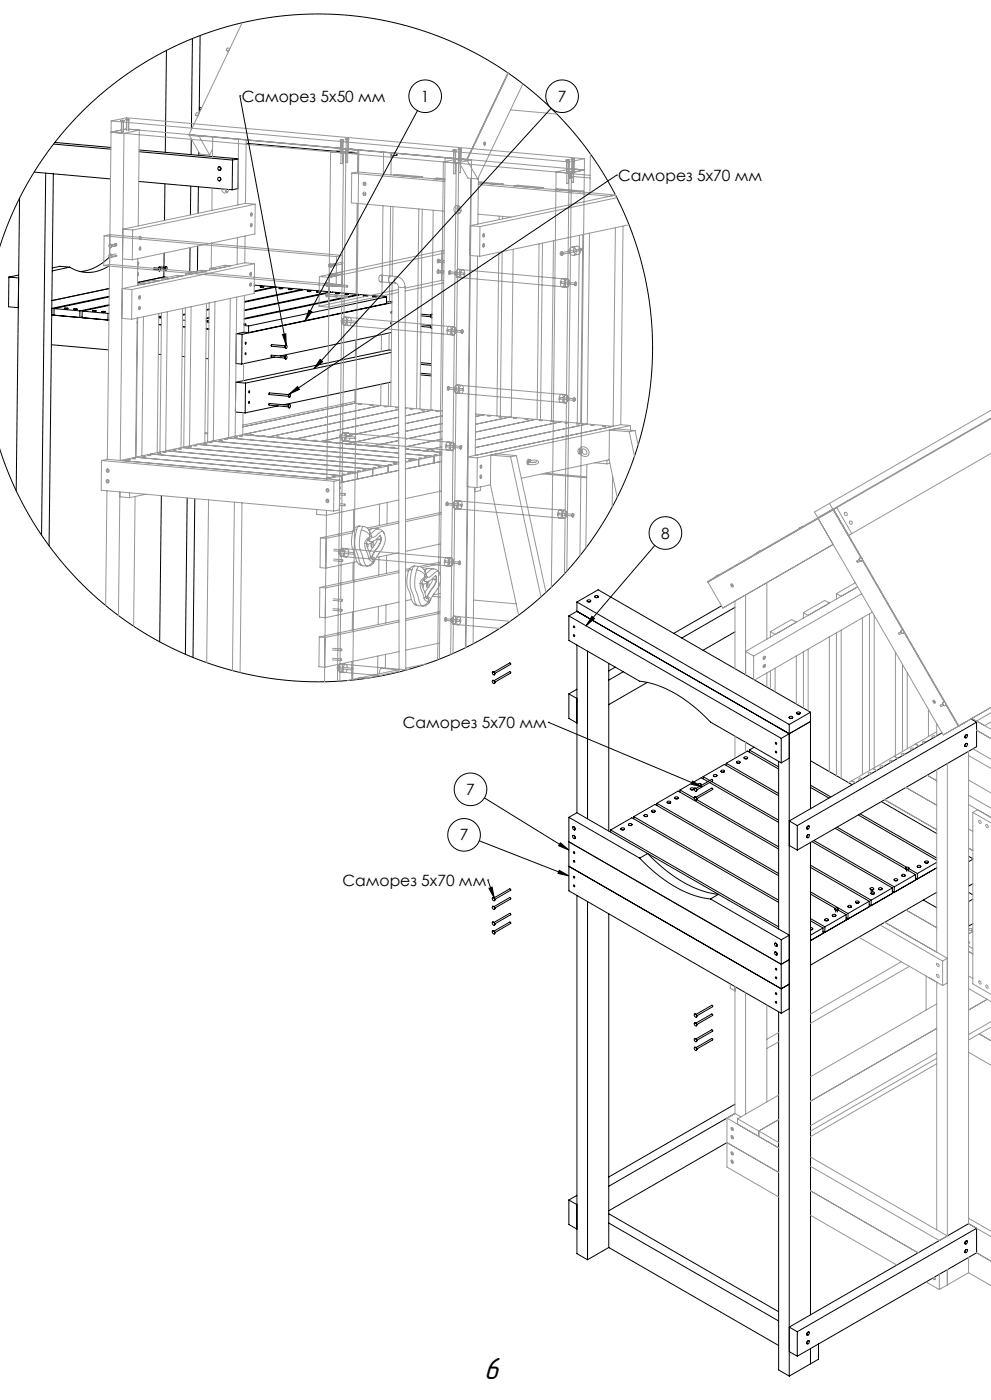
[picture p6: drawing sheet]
<svg xmlns="http://www.w3.org/2000/svg" width="297mm" height="420mm" viewBox="0 0 297 420" stroke-linecap="round" stroke-linejoin="round" font-family="sans-serif">
<defs><g id="words">
<text font-size="9.5" x="145" y="413.7">6</text>
<g font-size="4.7">
<text x="72.4" y="30.5">Саморез 5х50 мм</text>
<text x="126.1" y="30.5">1</text>
<text x="167.2" y="30.5">7</text>
<text x="185.3" y="54.3">Саморез 5х70 мм</text>
<text x="198.1" y="161.6">8</text>
<text x="120.8" y="218.4">Саморез 5х70 мм</text>
<text x="139.7" y="238.5">7</text>
<text x="137.8" y="252.1">7</text>
<text x="102.6" y="265.7">Саморез 5х70 мм</text>
</g>
</g></defs>
<g fill="none" stroke="#000" stroke-width=".3">
<path d="M49.9 15.1l-.4 30.6M57.7 11.6l-.3 27.3M60 10.7l-.3 23.2M59.7 32.8h.5M59.7 32.3h.8M71.9 28.8h.1M71.9 28.8l13.9 74.7M125.1 33.2l-33.6 63M165.2 32.5l-71.1 78.1M5.9 59.4l-1 87.8M10.2 51.6l22.9 2.1M13.7 51.9l-1.2 108.6"/>
<path d="M16 52.1l-1.3 111.6M16.1 43.2l17.1 1.6M16.4 42.7l16.8 1.5M41.6 54.4l28 2.5M41.7 45.5l28 2.5M41.7 45l29.7 2.7M49.4 55.1l-.1 11M57.2 55.8l-.1 8.7M57.3 41.7v4.7M59.5 56l-.1 8M59.6 45.6v1M65.6 53.2a.53 .53 0 0 1 .6 .4 .53 .53 0 0 1-.4 .6"/>
<path d="M65.6 50h.1a.53 .53 0 0 1 .5 .5 .53 .53 0 0 1-.3 .6M65.9 51.1h-.1M69.7 48l-.1 8.9M71.4 47.7l-1.7 .3M71.4 47.7l-.1 8.9-1.7 .3M73.8 43l28.4 2.5M102.7 45.6l1 .1M104.2 45.7l3 .3M117.2 45.9v1l1.8-.4v-.4M184.8 52.6h.1M184.8 52.6l-98.1 65.6M-.1 74l3.1-8.3 3.8-8.1 4.5-7.6 5.1-7.3 5.8-6.7 6.3-6.2 6.9-5.6 7.3-5 7.7-4.3 8.1-3.7 8.4-2.9 8.5-2.1 8.8-1.4 8.8-.6 8.9 .2 8.8 1 8.7 1.7 8.5 2.5 8.3 3.3 7.9 3.9 7.5 4.7 7.1 5.2 6.7 6 6 6.5 5.5 6.9 4.8 7.5 4.2 7.8 3.4 8.2 2.8 8.4 1.9 8.7 1.2 8.8 .4 8.9-.4 8.9-1.2 8.7-1.9 8.7-2.7 8.4-3.5 8.2-4.1 7.8-4.9 7.5-5.4 7-6.1 6.4-6.6 5.9-7.1 5.3-7.5 4.7-8 3.9-8.2 3.3-8.5 2.5-8.7 1.8-8.8 .9-8.9 .2-8.8-.6-8.8-1.3-8.6-2.2-8.4-2.9-8.1-3.6-7.7-4.3-7.4-5.1-6.8-5.6-6.3-6.2-5.8-6.7-5.1-7.2-4.5-7.7-3.8-8-3.1-8.3"/>
<path d="M32.8 77.2a14.2 14.2 0 0 1-8.8 4.3M32.8 79.7a10.8 10.8 0 0 1-11.9 .5M49.2 75.9l-.1 4.3M49.7 80a.46 .46 0 0 1 .4 .5 .46 .46 0 0 1-.5 .4zM49.9 80l-.4 .4v.5l.3 .1M57 74.3l-.1 7.5M59.3 73.8l-.1 7.5M2.7 83.1l2.9 .3-.1 8.9-2.9-.3zM5.6 82.5l-2.9 .6M15.5 94.5l17.1 1.5M16.2 94.4l-.7 .1M16.2 92.6l7.7 .7"/>
<path d="M16.2 92.6v2M19.3 92.5l.5 .1 .6-.1M19.3 92.5h1.1zM20.9 80.2l-2.9-.3-2.3 .5M20.9 80.2l-5.2 1.1M22.1 92.7l.5 .2 .5-.2M22.1 92.7h1zM23.9 93.3v2l.7-.2M24.6 93.3l7.8 .7M24.6 93.3v2M27.7 93.2l.5 .2 .6-.2M27.7 93.2h1.1z"/>
<path d="M30.5 93.5l.5 .1 .5-.1M30.5 93.5h1zM32.4 94v2l.2-.1M32.7 94h-.3M32.7 91.6l-8.1 1.7M32.7 91.4l-8.8 1.9M32.7 89.1l-16.5 3.5M32.7 88.9l-17.2 3.6v2M32.7 86.6l-17.2 3.6M41.1 96.8h.1M41.2 96.7h-.1M46 80.8l1.5 .2"/>
<path d="M46.1 80.3l1.4 .2M47.5 97.4h.9M47.6 95.4l.8 .1M47.6 94.9l.8 .1h-.8M47.7 80l1.8 .2M47.8 80.3a.46 .46 0 0 1 .3 .5 .46 .46 0 0 1-.5 .4zM47.9 80.2l-.4 .5 .1 .4 .2 .2M48.1 80.6l1.4 .1M48.4 95l-.8 .1M49.1 83.1l-7.9 1.7M49.1 83.1l1.2 .1M49.1 80.7v2.4"/>
<path d="M54.7 98l.8 .1M54.7 96l.8 .1M55.5 94.4l-.8 .2M55.5 94.2l-.8 .2M61.8 98.6l.8 .1M61.8 96.7h.8M61.8 96.2h.7l-.7 .1M62.5 96.2l-.7 .2M62.6 95.4l-.8 .2M62.6 95.2l-.8 .2M62.7 92.9l-.9 .2M62.7 92.7l-.9 .2"/>
<path d="M73.1 97.7l1.4 .1M73.1 97.2h.6l-.6 .1M73.7 97.2l-.6 .2M74.5 99.8l-1.4-.1-2.3 .4M74.5 97.8v2M76.2 85.7v.1M76.2 85.5l5.9 .6M76.3 85.7l-.1 .2M78 86l.5 .1 .5-.1M78 86h1zM82.1 86.1l-5.9 1.2M82.1 86.1v.2"/>
<path d="M83.7 86.5l.5 .1 .5-.1M83.7 86.5h1zM86.4 86.7l.5 .2 .6-.2M86.4 86.7h1.1zM90.6 86.8l-7.8-.7-6.6 1.4M90.6 86.8l-17.4 3.7M90.6 86.8v.2M92.1 87.2l.5 .2 .5-.2M92.1 87.2h1zM92.6 93l.9 .5-2 2.7zM94.8 87.5l.6 .1 .5-.1M94.8 87.5h1.1z"/>
<path d="M99 87.6l-7.8-.7-18 3.8M99 87.6l-25.8 5.4M99 87.6v.2M100.5 88l.5 .2 .6-.2M100.5 88h1.1zM103.3 88.2l.5 .2 .5-.2M103.3 88.2h1zM107.4 88.3l-7.7-.7-26.5 5.6M107.4 88.3l-34.2 7.2M107.4 88.3v.2M108.9 88.7l.6 .2 .5-.2M108.9 88.7h1.1z"/>
<path d="M111.7 89l.5 .2 .6-.2M111.7 89h1.1zM115.8 89.1l-41.3 8.7M115.8 89.1v2l-41.3 8.7M115.8 89.1l-7.7-.7-34.9 7.4M117.4 99.7l-33.4 7.1M117.4 96.7l-.2-.1-.1 .4 .1 .2 .2-.2M117.4 93.5l-.1-.1-.1 .4v.2l.2-.1M117.5 90.8l-45 9.5M117.5 90.5l-1.7 .1M126.1 97.9l3 .3M126.1 97.4l3 .3"/>
<path d="M126.2 94.8l2.9 .2M126.2 94.3l2.9 .2M129.4 98.5l-.3-.3 .2-.8-.2 .6 .3 .5M129.5 95.3l-.3-.3 .2-.7-.3 .5 .3 .5M15.4 103.4l17.1 1.6M41 105.7h.1M47.4 106.3l.9 .1M54.6 106.9l.8 .1M61.7 107.6h.8M70.7 114.7l2.9 .2M70.7 114.7l-.1 8.9 2.9 .3M70.8 100.1l-.1 9 1.7 .1"/>
<path d="M70.8 100.1l1.7 .2M72.5 100.3l-.1 8.9M73.5 105.8l.2 .2-.1 .4zM73.6 114.9l-.1 9M73.6 102.7l.2 .1-.2 .4zM74.6 117.3l.2 .2-.1 .4zM82.3 107.1l-9.9 2.1M84.7 100.3l1-.1 .1 3.3zM85.4 106.9l-4-.4-.2 .3 .1 .2 4.1 .4M85.5 103.7l-4.1-.3-.1 .3 .1 .2 4 .3M85.7 106.7a.46 .46 0 0 1 .3 .5 .46 .46 0 0 1-.5 .4zM85.7 103.5a.46 .46 0 0 1 .3 .5 .46 .46 0 0 1-.4 .4z"/>
<path d="M85.8 106.7l-.4 .4 .1 .5 .2 .1M85.8 103.5l-.4 .4 .1 .5 .2 .1M86.5 118.9l.3 .3M86.5 118.4l-5.8-.5-.1 .2 .1 .3 5.8 .5M86.7 118.2l2.5-2.2 .5 .8zM86.7 118.2a.46 .46 0 0 1 .4 .5 .46 .46 0 0 1-.5 .4zM86.9 118.1l-.4 .3v.5M95.9 107.8l.8 .7-2.6 2.1zM117.2 114.6l-32.2 6.8M117.3 105.7l-43.7 9.2M117.3 105.1l-.7-.1-45.9 9.7M126 112.5l3.3 .3"/>
<path d="M126 112l3.3 .3M126 109.3l3.3 .3M126 108.8l3.3 .3M74.6 120.5l.2 .2-.2 .3zM83.3 121.8l-9.8 2.1M86.4 122l.3 .4M86.5 121.6l-5.8-.6-.2 .3 .1 .2 5.8 .6M86.7 121.4a.46 .46 0 0 1 .3 .5 .46 .46 0 0 1-.4 .4zM86.8 121.3l-.3 .2-.1 .5M48.4 148.7l-.5 43.8M56.1 149.4l-.5 46.9M58.4 149.6l-.6 47.6"/>
<path d="M178.2 178.9l.6 .4 .5-.4M178.3 178.8l.2-.1a.44 .44 0 0 1 .6-.1 .44 .44 0 0 1 0 .7 .44 .44 0 0 1-.6-.1zM196.2 163.6l-20.6 24.1M170.5 184.8v7.3l21.2 12.3a34.6 34.6 0 0 1 19.7 10.6l1.5 1.6 21.2 12.3M170.5 184.8l63.6 36.7M172.9 180.6v2.8M172.9 193.5v50.3M172.9 183.4l3.2 1.8M172.9 183.4l-2.4 1.4M172.9 183.4l63.6 36.7M172.9 180.6l63.6 36.7M172.9 180.6l6.4-3.7 63.6 36.8"/>
<path d="M176 180.2l.5 .4 .5-.4M176 180.1l.2-.1a.44 .44 0 0 1 .7-.1 .44 .44 0 0 1 0 .7 .44 .44 0 0 1-.7-.1zM176.1 195.3v50.3M177.4 184.9l.8 .7-2.6 2.1zM182.4 199v50.3M216.3 181.7l-14.4 8.3M220.3 189.6l-9.6 5.5M220.3 182.2l-16 9.2M147.6 201.5l.5 .3a.38 .38 0 0 1 .2 .5 .38 .38 0 0 1-.5 .2 .38 .38 0 0 1-.2-.5zM147.6 204.2l.5 .2a.38 .38 0 0 1 .2 .5 .38 .38 0 0 1-.5 .2 .38 .38 0 0 1-.2-.4zM147.6 201.5l.6 .3 .1 .4-.1 .2M147.6 204.1l.6 .3 .1 .5-.1 .2"/>
<path d="M148.1 201.6l4.7-2.7 .2 .1v.3l-4.7 2.7M148.1 204.2l4.7-2.7 .2 .1v.3l-4.7 2.7M164.3 216.7h.1M164.3 216.7l46.1 19.4M170.5 208.2v7.3l2.4 1.4M170.5 208.2l2.4 1.4M172.9 206.8l-2.4 1.4M184.4 200.1l-2 1.2M186.8 201.5l-4.4 2.5M194 204.7l-11.6 6.7M236.5 215.2l.5 .4 .6-.4M236.5 217.3v195.5"/>
<path d="M236.6 215l.2-.1a.44 .44 0 0 1 .6 0 .44 .44 0 0 1 0 .6 .44 .44 0 0 1-.6-.1zM238.8 213.9l.5 .4 .5-.4M238.8 213.7l.2-.1a.44 .44 0 0 1 .7 0 .44 .44 0 0 1 0 .6 .44 .44 0 0 1-.7-.1zM242.9 216.5l-8.8 5M242.9 213.7v28.9M242.9 213.7l-6.4 3.6M282.3 219.9l-45.8 26.4 2.4 1.4M291 215.7l1.7 1M292.7 216.7v7.3l-53.8 31M292.7 216.7l-53.8 31M145.2 239.4l25.3 15.6M202.2 239.3l.5 .4 .6-.4"/>
<path d="M202.3 239.2l.2-.1a.44 .44 0 0 1 .6-.1 .44 .44 0 0 1 0 .6 .44 .44 0 0 1-.6 0zM203.8 237v.6M203.8 237l4.3 2.5M206.9 236.6l.5 .4 .5-.4M206.9 236.5l.2-.1a.44 .44 0 0 1 .7-.1 .44 .44 0 0 1 0 .7 .44 .44 0 0 1-.7-.1zM207.6 234.3l2.8 1.8-3.2-.8zM208.1 236.5l.6 .3a.38 .38 0 0 1 .1 .4 .38 .38 0 0 1-.5 .2 .38 .38 0 0 1-.2-.4zM208.1 239.1l.6 .3a.38 .38 0 0 1 .1 .4 .38 .38 0 0 1-.5 .2 .38 .38 0 0 1-.2-.4zM208.2 236.5l.5 .2 .2 .5-.2 .2M208.2 239.1l.5 .2 .2 .5-.2 .2M208.6 236.5l4.7-2.7 .2 .1 .1 .3-4.8 2.8M208.6 239.2l4.7-2.8 .2 .1 .1 .4-4.8 2.7"/>
<path d="M208.8 239.9l24.6 14.2M209.1 235.3l.6 .4 .5-.4M209.2 235.2l.2-.1a.44 .44 0 0 1 .6-.1 .44 .44 0 0 1 0 .6 .44 .44 0 0 1-.6 0zM210.7 233l6.4-3.7 16.3 9.4M210.7 233v.6M210.7 233l2 1.2M212.2 234.5l-2-1.2-6.4 3.7M212.7 234.8l20.7 11.9M213.2 234.4l20.2 11.7M213.8 232.6l.5 .4 .6-.4M213.9 232.5l.2-.1a.44 .44 0 0 1 .6-.1 .44 .44 0 0 1 0 .7 .44 .44 0 0 1-.6-.1zM216.1 231.3l.5 .4 .5-.4"/>
<path d="M216.1 231.2l.2-.1a.44 .44 0 0 1 .7-.1 .44 .44 0 0 1 0 .6 .44 .44 0 0 1-.7 0zM217.7 229v.6M217.7 229l15.7 9.1M217.7 229l6.3-3.7 9.4 5.4M220.7 228.6l.6 .4 .5-.4M220.8 228.5l.2-.1a.44 .44 0 0 1 .6-.1 .44 .44 0 0 1 0 .7 .44 .44 0 0 1-.6-.1zM223 227.3l.5 .4 .6-.4M223.1 227.2l.2-.1a.44 .44 0 0 1 .6-.1 .44 .44 0 0 1 0 .6 .44 .44 0 0 1-.6 0zM224.6 225v.6M224.6 225l8.8 5.1M226 224.2l-1.4 .8M233.4 228.4v50.3"/>
<path d="M234.1 221.5v7.4M236.5 227.5l-2.4 1.4M242.9 236.2l5.5 3.2M242.9 235.6l6.1 3.5M242.9 228.2l12.5 7.2M289.5 220.5a.32 .32 0 0 1 .5 .1 .32 .32 0 0 1-.2 .5 .38 .38 0 0 1-.3 .3 .38 .38 0 0 1-.4-.4 .38 .38 0 0 1 .3-.4zM289.5 223.2a.32 .32 0 0 1 .5 0 .32 .32 0 0 1-.2 .5 .38 .38 0 0 1-.3 .3 .38 .38 0 0 1-.4-.3 .38 .38 0 0 1 .3-.4zM289.8 220.4l-.6 .3 .1 .7M289.8 223.1l-.6 .2 .1 .7M143.6 252.2l26.9 10.6M168 252.8l2.5 2.2-3.1-1.3zM170.5 245.2v22l63.6 36.8"/>
<path d="M170.5 259.9l63.6 36.7 2.4-1.4M170.5 252.5l63.6 36.8 2.4-1.4M170.5 245.2l21.2 12.2M171.7 248.1l.5 .2a.38 .38 0 0 1 .2 .5 .38 .38 0 0 1-.5 .2 .38 .38 0 0 1-.2-.4zM171.7 250.7l.5 .2a.38 .38 0 0 1 .2 .5 .38 .38 0 0 1-.5 .2 .38 .38 0 0 1-.2-.4zM171.7 248l.6 .3 .1 .5-.2 .2M171.7 250.7l.6 .2 .1 .5-.2 .2M172.9 243.8l42.4 24.5M172.9 243.8l-2.4 1.4M183 249l6.4-3.7 44 25.4M183 249v.6M183 249l50.4 29.1"/>
<path d="M186.1 248.6l.5 .4 .5-.4M186.2 248.5l.2-.1a.44 .44 0 0 1 .6-.1 .44 .44 0 0 1 0 .7 .44 .44 0 0 1-.6-.1zM188.4 247.3l.5 .4 .5-.4M188.4 247.2l.2-.1a.44 .44 0 0 1 .7-.1 .44 .44 0 0 1 0 .6 .44 .44 0 0 1-.7 0zM189.9 245l6.4-3.7 37.1 21.4M189.9 245v.6M189.9 245l43.5 25.1M191.7 257.4a37.2 37.2 0 0 0 20.4 12.2l.8 .1M191.7 257.4l2.4-1.3a37.2 37.2 0 0 0 20.4 12.1l.8 .1M193 244.6l.5 .4 .6-.4M193.1 244.5l.2-.1a.44 .44 0 0 1 .6-.1 .44 .44 0 0 1 0 .7 .44 .44 0 0 1-.6-.1zM195.3 243.3l.5 .4 .5-.4"/>
<path d="M195.4 243.2l.1-.1a.44 .44 0 0 1 .7-.1 .44 .44 0 0 1 0 .6 .44 .44 0 0 1-.7 0zM196.9 241l6.3-3.7 30.2 17.4M196.9 241v.6M196.9 241l36.5 21.1M199.9 240.6l.6 .4 .5-.4M200 240.5l.2-.1a.44 .44 0 0 1 .7-.1 .44 .44 0 0 1 0 .7 .44 .44 0 0 1-.7-.1zM236.5 253.6l2.4 1.4M238.9 247.7v7.3M242.1 250.5a.32 .32 0 0 1 .5 0 .32 .32 0 0 1-.1 .5 .38 .38 0 0 1-.4 .4 .38 .38 0 0 1-.4-.4 .38 .38 0 0 1 .3-.4zM242.1 247.9a.32 .32 0 0 1 .5 0 .32 .32 0 0 1-.1 .5 .38 .38 0 0 1-.4 .3 .38 .38 0 0 1-.4-.3 .38 .38 0 0 1 .3-.4zM242.5 250.4l-.6 .3v.6M242.5 247.8l-.6 .3v.6"/>
<path d="M242.9 252.7v141.8M242.9 259.6l18.2 10.5M243.4 252.5l24 13.9M243.9 252.2l24.1 13.9M250.3 248.5l21.4 12.3v.5M250.8 248.2l20.9 12M257.2 244.5l23.5 13.6M257.8 244.2l22.9 13.2M264.1 240.5l16.6 9.6M274.9 259.9l.5 .4 .6-.4M275 259.7l.2-.1a.44 .44 0 0 1 .6 0 .44 .44 0 0 1 0 .6 .44 .44 0 0 1-.6 0zM277.2 258.6l.5 .4 .5-.4"/>
<path d="M277.2 258.4l.2-.1a.44 .44 0 0 1 .7 0 .44 .44 0 0 1 0 .6 .44 .44 0 0 1-.7 0zM280.7 258.7l-5.8 3.4M290.3 256.9l1.2 .7M291.5 257.8l-1.2 .7v7.4l1.2-.8M146.2 264h.1M146.2 264l1.9 5.4M146.5 266.5l1-.4 .6 3.3zM147.6 279.3l.4 .1a.44 .44 0 0 1 .4 .5 .44 .44 0 0 1-.6 .3 .44 .44 0 0 1-.3-.6zM147.6 276.7l.4 .1a.44 .44 0 0 1 .4 .5 .44 .44 0 0 1-.6 .3 .44 .44 0 0 1-.3-.6zM147.6 272h.4a.44 .44 0 0 1 .4 .5 .44 .44 0 0 1-.6 .4 .44 .44 0 0 1-.3-.6zM147.6 269.4h.4a.44 .44 0 0 1 .4 .5 .44 .44 0 0 1-.6 .4 .44 .44 0 0 1-.3-.6zM147.6 279.3l.6 .2v.7"/>
<path d="M147.6 276.7l.6 .2v.7M147.6 271.9l.6 .3v.6M147.6 269.3l.6 .3v.6M148.1 279.3l4.7-2.7 .2 .2v.2l-4.7 2.8M148.1 276.7l4.7-2.7 .2 .1v.3l-4.7 2.8M148.1 272l4.7-2.7 .2 .1v.3l-4.7 2.7M148.1 269.4l4.7-2.8 .2 .2v.3l-4.7 2.7M167.6 261.1l2.9 1.7-3.3-.8zM172.9 268.6v107.5l3.2 1.8M176.1 270.5v107.4M182.4 274.1v100.2M212.9 269.7l21.2 12.2"/>
<path d="M215.3 268.3l21.2 12.2-2.4 1.4M215.3 268.3l-2.4 1.4M242.9 278.3a.4 .4 0 0 1 .6 0 .4 .4 0 0 1 0 .6 .4 .4 0 0 1-.6 0M242.9 276.2l3.7 2.2M242.9 267.6l11.2 6.5M242.9 260.2l17.6 10.2M242.9 275.6l4.3 2.5M242.9 268.2l7.4 4.3M243.6 278.6l-.2 .3-.5 .1M246.6 278.4l-3.7 2.1M246.6 279.4l.6 .3M247.2 275.9l.5 .4 .5-.4"/>
<path d="M247.2 278.1v1.6M247.3 275.7l.1-.1a.44 .44 0 0 1 .7 0 .44 .44 0 0 1 0 .6 .44 .44 0 0 1-.7 0zM249.4 274.6l.6 .4 .5-.4M249.5 274.4l.2-.1a.44 .44 0 0 1 .7 0 .44 .44 0 0 1 0 .6 .44 .44 0 0 1-.7 0zM250.2 272.7l.5 .4 .5-.4M250.3 272.5l.1-.1a.44 .44 0 0 1 .7 0 .44 .44 0 0 1 0 .6 .44 .44 0 0 1-.7 0zM250.5 273v.6M251 273v.6M251.1 273l2.5 1.4M253.6 274.4l-6.4 3.7M253.6 274.4v1.6l-6.4 3.7M254.1 271.9l.5 .4 .6-.4"/>
<path d="M254.1 274.1v1.6l-.5-.3M254.2 271.7l.2-.1a.44 .44 0 0 1 .6 0 .44 .44 0 0 1 0 .6 .44 .44 0 0 1-.6 0zM256.4 270.6l.5 .4 .5-.4M256.4 270.4l.2-.1a.44 .44 0 0 1 .7 0 .44 .44 0 0 1 0 .6 .44 .44 0 0 1-.7 0zM260.5 270.4l-6.4 3.7M260.5 270.4v1.6M260.8 266.6l.5 .4 .5-.4M260.9 266.4l.1-.1a.44 .44 0 0 1 .7-.1 .44 .44 0 0 1 0 .7 .44 .44 0 0 1-.7-.1zM261 267.9l.6 .4 .5-.4M261.1 266.9v.6M261.1 270.1v1.6l-.6-.3M261.1 267.7l.2-.1a.44 .44 0 0 1 .7 0 .44 .44 0 0 1 0 .6 .44 .44 0 0 1-.7 0z"/>
<path d="M261.6 266.9v.6M263.3 266.6l.5 .4 .6-.4M263.4 266.4l.2-.1a.44 .44 0 0 1 .6 0 .44 .44 0 0 1 0 .6 .44 .44 0 0 1-.6 0zM267.4 266.4l-6.3 3.7M267.4 266.4v1.6M268 263.9l.5 .4 .5-.4M268 266.1v1.6l-.6-.3M268 263.7l.2-.1a.44 .44 0 0 1 .7 0 .44 .44 0 0 1 0 .6 .44 .44 0 0 1-.7 0zM270.2 262.6l.6 .4 .5-.4M270.3 262.4l.2-.1a.44 .44 0 0 1 .6 0 .44 .44 0 0 1 0 .6 .44 .44 0 0 1-.6 0zM271.4 260.4l.5 .4 .5-.4M271.5 260.3l.2-.1a.44 .44 0 0 1 .6-.1 .44 .44 0 0 1 0 .7 .44 .44 0 0 1-.6-.1z"/>
<path d="M272.2 260.8v.5M272.2 261.1l2.2 1.3M272.4 260.6l2.5 1.5M274.4 262.4l-6.4 3.7M274.4 262.4v1.6M274.9 262.1v1.6l-.5-.3M276.7 270l4 2.3M280.7 260.3l-37.8 21.9 3.7-2.2v-1.6M280.7 267.7l-37.8 21.8M290.3 267.7l1.2 .7M291.5 269.7l-1.2 .8v7.3l1.2-.7M232.2 283l.6 .3a.38 .38 0 0 1 .1 .5 .38 .38 0 0 1-.5 .1 .38 .38 0 0 1-.2-.4z"/>
<path d="M232.2 285.6l.6 .3a.38 .38 0 0 1 .1 .5 .38 .38 0 0 1-.5 .2 .38 .38 0 0 1-.2-.5zM232.2 283l.6 .2 .1 .5-.1 .2M232.2 285.6l.6 .2 .1 .5-.1 .2M234.1 281.9v22.1M208.1 304.3h.4a.44 .44 0 0 1 .4 .6 .44 .44 0 0 1-.6 .3 .44 .44 0 0 1-.2-.6zM208.1 314.3h.4a.44 .44 0 0 1 .4 .5 .44 .44 0 0 1-.6 .4 .44 .44 0 0 1-.2-.6zM208.1 306.9l.4 .1a.44 .44 0 0 1 .4 .5 .44 .44 0 0 1-.6 .3 .44 .44 0 0 1-.2-.6zM208.1 311.7h.4a.44 .44 0 0 1 .4 .5 .44 .44 0 0 1-.6 .3 .44 .44 0 0 1-.2-.5zM208.2 304.2l.5 .3v.7M208.2 314.2l.5 .3v.6M208.2 306.9l.5 .2v.7M208.2 311.6l.5 .3v.6"/>
<path d="M208.6 304.3l4.7-2.7 .3 .1v.3l-4.8 2.7M208.6 314.3l4.7-2.7 .3 .1v.3l-4.8 2.7M208.6 306.9l4.7-2.7 .3 .1v.3l-4.8 2.8M208.6 311.7l4.7-2.8 .3 .2v.3l-4.8 2.7M233.4 303.5v107.5l3.1 1.8M236.5 302.6l-2.4 1.4M220.3 334l-37.9 21.9M220.3 331.3l-37.9 21.8M172.9 358.6l-2.4 1.4M217.9 342.8l-35.5 20.4M170.5 360v7.4l2.4 1.3M170.5 360l2.4 1.4"/>
<path d="M182.4 374.3l-6.3 3.6M182.4 366.9l51 29.4M182.4 374.3l51 29.3M182.4 364.1l51 29.4M289.5 375a.32 .32 0 0 1 .5 0 .32 .32 0 0 1-.2 .5 .38 .38 0 0 1-.3 .3 .38 .38 0 0 1-.4-.3 .38 .38 0 0 1 .3-.4zM289.5 372.4a.32 .32 0 0 1 .5 0 .32 .32 0 0 1-.2 .5 .38 .38 0 0 1-.3 .3 .38 .38 0 0 1-.4-.3 .38 .38 0 0 1 .3-.4zM289.8 374.9l-.6 .3 .1 .6M289.8 372.3l-.6 .2 .1 .7M292.7 368.5l-2.4-1.4-53.8 31 2.4 1.4M292.7 368.5l-53.8 31M292.7 368.5v7.3l-53.8 31.1M238.9 399.5v7.4"/>
<path d="M242.1 399.7a.32 .32 0 0 1 .5 .1 .32 .32 0 0 1-.1 .4 .38 .38 0 0 1-.4 .4 .38 .38 0 0 1-.4-.4 .38 .38 0 0 1 .3-.4zM242.5 399.6l-.6 .3v.6M236.5 405.5l2.4 1.4M242.1 402.3a.32 .32 0 0 1 .5 .1 .32 .32 0 0 1-.1 .5 .38 .38 0 0 1-.4 .3 .38 .38 0 0 1-.4-.4 .38 .38 0 0 1 .3-.4zM242.5 402.2l-.6 .3v.7M242.9 404.6v4.6M245.3 403.2v4.6l-8.8 5"/>
<circle cx="127.4" cy="28.9" r="4.9"/>
<circle cx="168.5" cy="28.9" r="4.9"/>
<circle cx="65.7" cy="53.7" r=".49"/>
<circle cx="65.7" cy="50.6" r=".49"/>
<circle cx="199.4" cy="159.9" r="4.9"/>
<circle cx="172" cy="190.7" r=".25"/>
<circle cx="172" cy="188" r=".25"/>
<circle cx="141" cy="236.8" r="4.9"/>
<circle cx="232.5" cy="223" r=".25"/>
<circle cx="232.5" cy="225.6" r=".25"/>
<circle cx="139.1" cy="250.5" r="4.9"/>
<circle cx="172.1" cy="255.8" r=".25"/>
<circle cx="172.1" cy="258.4" r=".25"/>
<circle cx="172.1" cy="265.8" r=".25"/>
<circle cx="172.1" cy="263.2" r=".25"/>
<circle cx="232.6" cy="290.8" r=".25"/>
<circle cx="232.6" cy="293.4" r=".25"/>
<circle cx="232.6" cy="298.1" r=".25"/>
<circle cx="232.6" cy="300.7" r=".25"/>
</g>
<g fill="none" stroke="#969696" stroke-width=".3">
<path d="M67.8 15.1l.4 .2 .4-.2M68 14.6a.46 .46 0 0 1 .6-.2 .46 .46 0 0 1 .2 .6 .46 .46 0 0 1-.6 .2 .33 .33 0 0 1-.4-.2 .33 .33 0 0 1 .2-.4zM68.3 15.3l.1 .3M68.8 14.6v.1M72.6 6.8l-15.9 33.7 45.5 4.1M33.3 39.7l137.2 12.2M33.3 39.7l-.4 33.6M33.3 39.7l3.9 .3M33.3 36.3l137.3 12.3M33.3 36.3v3.4M36.2 36.1l.5 .2 .5-.1M36.2 36.1l1 .1z"/>
<path d="M36.4 36.1l.6 .1zM36.4 39l-3.1 .7M36.9 39.5h-.5v-3.2v3.2M37 36.3v3.2l-.1-3.2M37.7 35.8l.5 .2 .6-.2M37.7 35.8h1.1zM37.9 38.7h.1M37.9 38.7l-1 .2M37.9 36v2.7M37.9 35.3l137.3 12.3M37.9 35.3v.5M37.9 35.3l-4.6 1"/>
<path d="M38 36l-.1 3.2M38 35.8h.6zM38.5 36l-.1 3.2h.2l-.2-.1M38.6 36v3.2M41.7 39l-3.3-.3 63.8 5.8M41.7 39l-4.5 1M41.7 39l-.3 28.8M58.6 34.5l.4 .2 .4-.2M58.7 34a.46 .46 0 0 1 .7-.2 .46 .46 0 0 1 .2 .7 .46 .46 0 0 1-.7 .1 .33 .33 0 0 1-.3-.2 .33 .33 0 0 1 .1-.4zM59.1 34.7l.1 .3M59.5 34h.1M59.6 34v.2"/>
<path d="M152.3 21.9l-12.4 26zM152.4 22l-12.4 26.1M153 33l13.9 1.2M156.7 25.1l-13.5 28.6M37.2 40l-1.2 98.1 4.6-.9M56.7 40.6l3 .3M56.7 40.6l3.2 5.6 2.9 .3M56.8 40.5l-.1 .1M59.7 40.9l3.1 5.6M59.7 40.8v.1M63.6 56.4l-.1 6.7M63.7 44.7l-.9 1.8"/>
<path d="M63.8 41.1l-.1 5.9M66.4 56.7a1.08 1.08 0 0 0 .9 1.2 1.08 1.08 0 0 0 1.2-1.1M67.4 56.7l.3 .7M67.7 56.8v.7l.3 .1M68 57.6h.2M68 57.6l.2 .1M71.5 41.8l-.2 19.7M73.8 42l-.2 19M102 42l.5 .2 .5-.2M102 42h1zM102.2 42h.6zM102.2 45.4h.5"/>
<path d="M102.2 44.9l-3.1 .7-1.1 98.1 9.1-2M102.7 44.6l1 .1M102.8 42.2l-.3 6.9h-.3v-6.9l-.1 3.2M103.5 41.7l.6 .2 .4-.2M103.5 41.7h1zM103.7 44.6l-1 .2M103.7 44.6l-1-.1 1 .1M103.8 41.9l-.7 54.2M103.8 41.7h.6zM104.2 44.7l35.7 3.2M104.2 45l.2 .1h-.2M104.3 41.9l-.1 6.9h-.5"/>
<path d="M104.4 41.9v3.2M105.4 51.9l27.9 2.5M105.4 51.9l-.1 9 27.9 2.5M107.1 51.6l26.2 2.3-3.4-.3 1.1-.2 2.3 .2M107.1 51.6l-1.7 .3M107.2 45l-.1 6.6M107.5 44.9l-3.3-.3 70.9 6.4M107.5 44.9l-4.6 1-1.8 158.5M107.5 44.9l-.6 51.5M115 45.7l-.1 6.6M117.2 45.9v6.6M117.9 52.5l1-.2 7.8 .7"/>
<path d="M126.7 53v.3M126.7 53l-1.1 .2M132.9 48.6l3.8 .3M132.9 48.6l4.6-1-1.7 148.5M132.9 48.6l-1.7 149.3M133.4 47.4l-1.4 125.4M135.8 45.2h1zM135.8 45.1v.1M135.8 45.1h1zM135.9 48.4h.6zM136 52.1h.5zM136 45.1v7"/>
<path d="M136 45.1h.6zM136 45.2h.5zM136.5 45.2v6.9M136.6 45.1l-.1 3.3M136.7 48.9l4.6-.9-1.6 146.2M136.7 48.9l-1.6 147.5M136.8 45.1v.1M137.1 47.8l3.1 5.6 3 .3M137.1 47.8l2.9 .3M137.1 47.7v.1M137.3 44.8l1 .1zM137.3 44.7v.1"/>
<path d="M137.3 44.7l1 .1zM137.5 51.8h.5zM137.6 44.8h.5zM137.6 48.1h.6zM137.6 44.7l-.1 7.1M137.6 44.7h.6zM138.1 44.8l-.1 7M138.2 44.7v3.4M138.3 44.7v.1M140 48.1l3.2 5.6M141.1 53.5l-1.6 140.8M143.4 55.3l39.4 3.6"/>
<path d="M143.4 54.8l41.1 3.7-43.6 9.2M143.4 54.5l7.3 .7M143.4 53.2l-.2 14M145.2 42.6a.46 .46 0 0 1 .3 .5 .46 .46 0 0 1-.4 .4zM145.2 42.8l.2 .2-.1 .4zM150.7 55.2v.3M150.7 55.2l-1 .2M154 55.8l1-.2 7.8 .7M162.8 56.3l-1 .2M162.8 56.3v.3M166.1 56.9l1-.3 7.7 .7M166.7 51.6l3.8 .3"/>
<path d="M166.7 51.6l4.6-1-1.4 120.8M166.7 51.6l-1.5 124.6M169.6 48v.1M169.7 48.1h1zM169.7 48h1zM169.8 51.5h.6zM169.8 55h.5zM169.9 48.1l-.1 3.4M169.9 48.1h.6zM169.9 48.1l-.1 6.9M169.9 48.1h.5zM170.4 51.5l.1-3.4-.2 6.9"/>
<path d="M170.5 51.9l-1.3 120.2M170.6 48.6l-.1 3.3M170.7 48v.1M171.2 47.7v.1M171.2 47.8h1zM171.2 47.7h1zM171.2 51.5a1.08 1.08 0 0 0-.7 .9 1.08 1.08 0 0 0 .6 1.1M171.4 54.7h.5zM171.5 47.8h.4zM171.5 51.1h.6zM171.5 47.7l-.1 7M171.5 47.7l.6 .1z"/>
<path d="M171.6 52.1a.48 .48 0 0 0-.5-.6 .48 .48 0 0 0-.4 .6v.7a.48 .48 0 0 0 .4 .7 .48 .48 0 0 0 .5-.6M171.9 47.8v6.9M172.1 47.8v3.3M172.2 47.7v.1M174.8 57.3l-1 .2M174.8 57.3v.3M175.1 51l-4.6 .9M175.1 51l-1.3 115.7M175.2 47.6l-4.6 1M175.2 47.6l-.1 3.4M176.9 52.6l-5.7-.5-.3 .4 .2 .4 5.8 .5M176.9 46.2l-.1 11.6"/>
<path d="M184.9 59.3l-41.1 8.7M31.1 79.7l73 6.4M31.2 70.8l69.7 6.2M31.2 70.8l1.7-.4 69.7 6.2M31.2 70.8l-.1 8.9M32.8 79.3l69.7 6.2M32.8 79.3l.1-2.1-.7 60.6M32.8 79.3l-1.7 .4M32.9 74.3l.1 1.9a.53 .53 0 0 1 .5 .5 .53 .53 0 0 1-.4 .6M33 73.3h.1a.54 .54 0 0 1 .5 .4 .54 .54 0 0 1-.4 .6M33 73.3h.1M33.2 74.3h.1"/>
<path d="M34.7 76.2l-1.3 .2M34.7 73.1l-1.3 .3M34.7 73.2l-1.3 .3M34.8 73.1l.2 .1a.28 .28 0 0 1 0 .4 .28 .28 0 0 1-.3 .1M34.8 73.1l-.2 .1M34.8 76.7l-1.3 .2M34.8 76.9l-1.5 .3M34.8 73.7l-1.3 .3M35 76.5a.26 .26 0 0 1-.1 .4 .26 .26 0 0 1-.4-.2M36.7 77.7l2.9 .2M39.8 69l-.2 8.9M41.3 79.1h.1"/>
<path d="M41.3 78.6a.54 .54 0 0 1 0 .9l.2-.3zM41.3 77.6l-.1 8M41.9 74.1a.46 .46 0 0 1 .3 .5 .46 .46 0 0 1-.4 .4zM41.9 74.3l.2 .2-.1 .4zM41.9 70.9a.46 .46 0 0 1 .4 .5 .46 .46 0 0 1-.5 .4zM42 71.1l.2 .2-.2 .4zM63.4 72.9l-.1 7.5M69.1 79.7l-1.7-.1-4.6 1M71.2 71.3l-.1 8M73.4 78.8l-36.8 7.8 2.9 .3M73.4 78.8l2.9 .3M73.4 70.8v8"/>
<path d="M73.6 61l-36.8 7.8 3 .2M73.6 61l2.9 .3M75.2 67.1a.46 .46 0 0 1 .4 .5 .46 .46 0 0 1-.5 .4zM75.2 63.9a.46 .46 0 0 1 .4 .5 .46 .46 0 0 1-.4 .4zM75.2 67.3l.2 .2-.1 .3zM75.3 64.1l.2 .2-.2 .4zM76.3 79.1l-.1 8.9-36.8 7.8M76.3 79.1l-36.8 7.8M76.5 61.3l-.1 8.9-36.8 7.7M76.5 61.3l-36.7 7.7M98.9 79.2h-.1M100.9 77l-.1 8.9 1.7-.4"/>
<path d="M102.5 78.7l-3.6 .7 1.7-.4M102.6 76.6l-1.7 .4M102.6 76.6l-.1 8.9M102.6 79.2l-3.6 .8M107 61l-.3 27.3M114.8 61.7l-.3 27.2M117.1 61.9l-.3 21M117.8 62l-.3 20.8M125.5 62.7l-.7 59.9M126.5 62.8l-.6 59.9M129.8 63.1l-.7 59.9M131.4 78l1.7 .2"/>
<path d="M131.4 77.8l-.4 .5 .3 .5M131.6 78.1a.26 .26 0 0 0-.3-.3 .26 .26 0 0 0-.2 .4v.4a.24 .24 0 0 0 .2 .2 .24 .24 0 0 0 .3-.2M132.4 78.7v2.6M132.5 75.2l-36.8 7.8M132.5 75.2l-.1 3M132.5 75.2l.6 .1M133.1 78.2l-1.7-.1-.1 .2 .1 .3 1.6 .2M133.1 75.9l-34.5 7.3-2.9-.2M136.3 62a1.15 1.15 0 0 1 1.9 .8 1.15 1.15 0 0 1-1.6 1.2 1.38 1.38 0 0 1-.3-2zM137.4 61.7l-.1 .1a1.36 1.36 0 0 0 .5 2.1M137.9 62.1l-.1 .1a.62 .62 0 0 0-.2 .6 .62 .62 0 0 0 .5 .5M138 62.2h-.1a.51 .51 0 0 0-.2 .6 .51 .51 0 0 0 .5 .4"/>
<path d="M140.9 67.7l2.9 .3M140.9 67.7l-.1 8.9 2.9 .3M143.1 76.8l-.7 59.8M143.3 64.3l9.8 .8M143.8 68l-.1 8.9M144.8 73.2a.42 .42 0 0 1 .4 .4 .42 .42 0 0 1-.5 .4zM144.8 70.2a.42 .42 0 0 1 .4 .4 .42 .42 0 0 1-.5 .4zM144.9 73.5l.2 .2-.2 .4zM144.9 70.4l.2 .1-.2 .4zM149.5 75.7l-.6 49.1M149.6 64.8v1.1M150.5 75.5l-.6 49.4"/>
<path d="M150.6 64.9v.8M153.8 74.8l-.6 50.4M161.6 73.1l-.6 52.8M162.6 72.9l-.6 53M165.9 72.2l-.6 54M168.3 75.5l-.1 .1M168.5 76.6h-.1M170.9 74.4a1.16 1.16 0 0 1 1.8 .8 1.16 1.16 0 0 1-1.5 1.3 1.37 1.37 0 0 1-.3-2.1zM172.3 74.1a1.16 1.16 0 0 1 1.7 .8 1.16 1.16 0 0 1-1.5 1.3 1.37 1.37 0 0 1-.2-2.1zM172.7 73.9l-1.3 .3M173.2 76.3l-1.3 .3M173.6 70.6l-.6 56.3"/>
<path d="M174.4 74.5l-6.1 1.3M174.5 75l-6.1 1.3M174.7 70.4l-.7 56.6M176.7 70l-.7 57.2-33.5 7.1M184.4 68.3l-.6 59.6-15.5-1.4M186.7 67.8l-.7 59.6M188.5 67.4l-44.8 9.5M36.5 95.5l2.9 .3M39.5 86.9l-.1 8.9M41.1 95.4l-.5 41.8M41.3 81.7v.1a.54 .54 0 0 1-.1 .9l.3-.4-.2-.5M41.3 95.4l-.5 41.7"/>
<path d="M41.4 85.1l4.6-1 1.7 .2-4.6 .9zM41.4 85.1v.5M41.7 91.9a.46 .46 0 0 1 .3 .5 .46 .46 0 0 1-.4 .5zM41.7 92.2l.2 .1-.1 .4zM41.7 88.8a.46 .46 0 0 1 .4 .5 .46 .46 0 0 1-.5 .4zM41.8 89l.2 .2-.2 .3zM43 95l-.5 41.8M47.6 94.1l-.5 41.7M48.4 93.9l-.5 41.7M48.5 83.6v.5M48.5 83.6l1.7 .1M50.1 93.5l-.4 41.8"/>
<path d="M54.7 92.6l-.5 41.7M54.8 82.8l-1.7-.2-4.6 1M55.5 92.4l-.4 41.7M55.7 82.1l1.7 .1M55.7 82.1v.5M57.3 92l-.5 41.8M61.9 91l-.5 41.8M62 81.2l-1.7-.1-4.6 1M62.7 90.9l-.5 41.7M62.8 80.6v.5M62.8 80.6l1.7 .1M64.4 90.5l-.5 41.7"/>
<path d="M69 89.5l-.5 41.8M70.9 89.1l-.4 41.8M73.2 88.6l-.1 11.1M75 84.9a.46 .46 0 0 1 .4 .5 .46 .46 0 0 1-.5 .4zM75 81.8a.46 .46 0 0 1 .4 .4 .46 .46 0 0 1-.4 .5zM75 85.1l.2 .2-.1 .4zM75.1 81.9l.2 .2-.2 .4zM95.7 83l-.1 8.9M97.9 88a.46 .46 0 0 1 .3 .5 .46 .46 0 0 1-.4 .5zM97.9 84.9a.46 .46 0 0 1 .3 .5 .46 .46 0 0 1-.4 .4zM97.9 88.2l.2 .2-.2 .4zM97.9 89h.1"/>
<path d="M97.9 88.8l2.9 .3M97.9 85.1l.2 .2-.1 .3zM97.9 85.9h.1M97.9 88.1a.46 .46 0 0 1 .4 .4 .46 .46 0 0 1-.4 .5zM98 85.6l2.9 .3M98 88.2l2.9 .3M98 84.9a.46 .46 0 0 1 .3 .5 .46 .46 0 0 1-.4 .4zM98 88.3l.2 .2-.2 .3zM98 88h.1M98 85l6.1 .6M98 88.8l6 .5M98 85.1l.2 .1-.1 .4z"/>
<path d="M98 84.8h.1M98.1 88.3l6 .5M98.8 82.1v.1M99.1 80.2h-.1M100.6 82.2l-1.8 .4M100.7 82.8l-1.7 .4M100.8 88.5l.2 .2-.1 .4zM100.9 85.3l.2 .2-.2 .4zM102.5 81.7l-3.6 .7M102.6 82.2l-3.6 .7M102.6 95.8l-.4 .4 .3 .6M102.8 96a.26 .26 0 0 0-.2-.3 .26 .26 0 0 0-.2 .4l-.1 .4a.24 .24 0 0 0 .2 .3 .24 .24 0 0 0 .3-.3"/>
<path d="M103 95.3a.62 .62 0 0 1 .8 0 .62 .62 0 0 1 .1 .8v-.2a.6 .6 0 0 0-.6-.8 .6 .6 0 0 0-.6 .8v.6a.66 .66 0 0 0 .5 1 .66 .66 0 0 0 .6-.9 .67 .67 0 0 1-.6 1 .67 .67 0 0 1-.6-1zM103.1 96.6l-.4 34.2M103.2 97.6l32.7 2.9-1.4-.1M103.4 95.1l32.7 2.9M103.4 95.1l1.4 .1M104 88.8l.2 .2-.2 .3zM104 85.7l.2 .2-.1 .2zM105.3 96.3v-.4a.57 .57 0 0 0-.6-.7 .57 .57 0 0 0-.6 .7l-.1 1a.61 .61 0 0 0 .6 .8 .61 .61 0 0 0 .6-.8v-.1M106.9 96.4l.1 .2-.1 .3zM106.9 96.4l-4.3-.4-.1 .3 .1 .2 4.3 .4M106.9 96.9l-.4 34.2-4.3-.4-.1 .3 .1 .2 4.3 .4M113.8 82.7a.47 .47 0 0 1 .6 0 .47 .47 0 0 1 .1 .6l-.1 .7a.47 .47 0 0 1-.5 .5 .47 .47 0 0 1-.4-.6z"/>
<path d="M113.9 84.5l4.7 .5M114.1 82.5l4.7 .5M116.6 99.9v5.1M116.8 82.9l.2-.1a1.24 1.24 0 0 0-.1 2l-.4-.8zM116.8 84.8l-.1 5.6M117.5 84.9l-.4 37M118.6 85l.6 .3 .2 .8M118.8 83a3.1 3.1 0 0 1 2.6 3.1M118.8 83a1.24 1.24 0 0 0-.2 2M119.4 86.1l.2 115.5M119.4 86.9l-23.8 5M119.4 87.7l-20.9 4.4-2.9-.2"/>
<path d="M121.4 86.1l-1.1 .1-.9-.1M121.4 86.1l.2 115M131.3 81.8l1.7 .1M131.4 81l-.4 .5 .3 .5M131.6 81.3a.26 .26 0 0 0-.3-.3 .26 .26 0 0 0-.2 .3v.4a.24 .24 0 0 0 .2 .3 .24 .24 0 0 0 .3-.2M132.4 84.1l-11 2.3M132.4 84.1l.6 .1M132.4 81.8v2.3M133 84.9l-11.6 2.4M133 81.3l-1.6-.1-.1 .5M134.1 98.9l.2 .2-.2 .2zM134.1 99.4l4.3 .3"/>
<path d="M134.2 98.9l4.3 .3M134.3 98.1a.58 .58 0 0 1 .8-.1 .58 .58 0 0 1 .1 .8l-.1 1a.58 .58 0 0 1-.7 .6 .58 .58 0 0 1-.4-.8zM134.6 81.3a.42 .42 0 0 1 .4 .5 .42 .42 0 0 1-.5 .4zM134.7 82.3h.1M134.7 81.4a.42 .42 0 0 1 .3 .4 .42 .42 0 0 1-.4 .4zM134.7 81.3h.1M134.8 82l4.3 .4M134.8 81.5l4.3 .4M135.7 98.2a.58 .58 0 0 1 .7 0 .58 .58 0 0 1 .2 .7l-.2 1a.58 .58 0 0 1-.6 .6 .58 .58 0 0 1-.5-.8zM135.7 98.2a.6 .6 0 0 1 .8 .1 .6 .6 0 0 1 .1 .8l-.2 .8a.57 .57 0 0 1-.6 .6 .57 .57 0 0 1-.4-.8zM137 81a.58 .58 0 0 1 .8-.1 .58 .58 0 0 1 .1 .8l-.1 1a.58 .58 0 0 1-.7 .6 .58 .58 0 0 1-.4-.8zM137.1 81a.62 .62 0 0 1 .7 .1 .62 .62 0 0 1 .1 .8l-.1 .6a.6 .6 0 0 1-.6 .7 .6 .6 0 0 1-.5-.8z"/>
<path d="M137.2 83.3l32.6 2.8h-1.3M137.4 80.8l32.7 2.9M137.4 80.8l1.4 .1M138.4 99a.46 .46 0 0 1 .3 .5 .46 .46 0 0 1-.4 .4zM138.4 81.1a.58 .58 0 0 1 .7-.1 .58 .58 0 0 1 .2 .8l-.2 1a.58 .58 0 0 1-.7 .6 .58 .58 0 0 1-.4-.8zM138.4 99.3l.2 .1-.2 .3zM138.5 99a.46 .46 0 0 1 .3 .5 .46 .46 0 0 1-.4 .4zM138.5 99h.1M168.1 84.5l.2 .3-.2 .2zM168.1 85l4.3 .4M168.2 84.5l4.3 .4M168.4 83.7a.62 .62 0 0 1 .7 .1 .62 .62 0 0 1 .1 .8l-.1 .8a.61 .61 0 0 1-.7 .6 .61 .61 0 0 1-.5-.8z"/>
<path d="M168.7 83.6l1.4 .1M169.7 83.8a.62 .62 0 0 1 .8 .1 .62 .62 0 0 1 .1 .8l-.1 .8a.61 .61 0 0 1-.8 .7 .61 .61 0 0 1-.4-.9zM169.7 83.9a.62 .62 0 0 1 .8 .1 .62 .62 0 0 1 .1 .8l-.1 .6a.6 .6 0 0 1-.6 .7 .6 .6 0 0 1-.5-.8zM172.4 84.7a.46 .46 0 0 1 .3 .5 .46 .46 0 0 1-.4 .4zM172.4 85.7h.1M172.4 84.9l.2 .3-.2 .2zM172.5 84.7a.46 .46 0 0 1 .3 .5 .46 .46 0 0 1-.4 .4zM172.5 84.6h.1M73 109.1v5.1M106.4 116.9v4.1M106.6 102l-.1 5.1M114.2 115.3l-.1 6.4-41.3 8.7"/>
<path d="M114.3 100.4v5.1M116.5 114.8l-.1 7.1M134.2 116a.42 .42 0 0 1 .4 .5 .42 .42 0 0 1-.5 .4zM134.3 117h.1M134.3 116a.42 .42 0 0 1 .4 .5 .42 .42 0 0 1-.5 .4zM134.3 116h.1M134.4 116.7l4.3 .4M134.4 116.2l4.3 .4M136.6 115.7a.58 .58 0 0 1 .8-.1 .58 .58 0 0 1 .1 .8l-.1 1a.58 .58 0 0 1-.7 .5 .58 .58 0 0 1-.4-.7zM136.7 115.7a.62 .62 0 0 1 .7 .1 .62 .62 0 0 1 .1 .7l-.1 .7a.6 .6 0 0 1-.6 .7 .6 .6 0 0 1-.5-.8zM137 115.5l32.7 2.9M137 115.5l1.4 .1"/>
<path d="M138 115.8a.58 .58 0 0 1 .7-.1 .58 .58 0 0 1 .2 .8l-.2 1a.58 .58 0 0 1-.7 .6 .58 .58 0 0 1-.4-.8zM138.1 118.1l-1.3-.2 32.7 2.9h-1.4M138.4 100h.1M167.7 119.2l.2 .3-.2 .2zM167.7 119.7l4.3 .4M167.8 119.2l4.3 .4M168 118.4a.62 .62 0 0 1 .7 .1 .62 .62 0 0 1 .1 .8l-.1 .8a.61 .61 0 0 1-.7 .6 .61 .61 0 0 1-.4-.8zM169.3 118.5a.62 .62 0 0 1 .8 .1 .62 .62 0 0 1 .1 .8l-.1 .8a.61 .61 0 0 1-.8 .7 .61 .61 0 0 1-.4-.9zM169.3 118.6a.62 .62 0 0 1 .8 .1 .62 .62 0 0 1 .1 .8l-.1 .6a.6 .6 0 0 1-.6 .7 .6 .6 0 0 1-.5-.8zM172 119.4a.46 .46 0 0 1 .3 .5 .46 .46 0 0 1-.4 .4zM172 119.6l.2 .3-.2 .2zM172.1 119.4a.46 .46 0 0 1 .3 .5 .46 .46 0 0 1-.4 .4z"/>
<path d="M172.1 119.3h.1M30.4 138.2l69.7 6.2M30.4 138.2l-.1 8.9 69.7 6.2M32.2 137.8l69.6 6.2-1.7 .4M32.2 137.8l-1.8 .4M38.1 137.9h1zM39.6 137.6h1zM40.6 137.2l61.9 5.5M42.7 136.9h1zM44.2 136.6h1zM45.2 136.2l61.9 5.5M45.2 136.2l-4.6 1"/>
<path d="M47.3 136h1zM48.8 135.6h1zM49.8 135.2l61.9 5.6v2M51.9 135h1zM53.4 134.7h1zM54.4 134.3l-9.2 1.9M54.4 134.3l61.9 5.5M56.4 134h1.1zM58 133.7h1zM59 133.3l60.5 5.4M61 133l1.1 .1zM61.4 130.1h.8"/>
<path d="M62.2 129.8l-.8 .1M62.6 132.7h1zM63.6 132.3l55.9 5M65.6 132.1h1.1zM67.2 131.8h1zM68.2 131.4l-13.8 2.9M68.2 131.4l51.3 4.5M70.2 131.1h1.1zM71.7 130.8h1.1zM72.8 130.4l-4.6 1M72.8 130.4l46.7 4.2M72.8 130.4l23.2 2.1 5.9-1.3"/>
<path d="M72.8 123.8v6.6M75 130.4l1.1 .1zM78.4 130.7l1.1 .1zM82.7 131.1h1.1zM86.2 131.4l1 .1zM90.5 131.8h1zM93.9 132.1h1.1zM98.2 132.5h1.1zM101.7 132.8h1zM102.2 130.4l-.4 .5 .3 .6M102.5 130.7h-.1a.26 .26 0 0 0-.2-.3 .26 .26 0 0 0-.2 .4l-.1 .4a.24 .24 0 0 0 .3 .3 .24 .24 0 0 0 .2-.3M102.7 131.3l-.2 16.7"/>
<path d="M102.8 132.3l32.7 2.8h-1.4M103 129.8l32.7 3M103 129.8l1.4 .1M103.5 130.8a.64 .64 0 0 0-.4-.9 .64 .64 0 0 0-.8 .7v.6a.66 .66 0 0 0 .5 1 .66 .66 0 0 0 .7-.9 .67 .67 0 0 1-.7 1 .67 .67 0 0 1-.6-1l.2-.9a.61 .61 0 0 1 .7-.6 .61 .61 0 0 1 .4 .9v.1M104.9 131v-.4a.57 .57 0 0 0-.6-.7 .57 .57 0 0 0-.6 .7l-.1 1a.61 .61 0 0 0 .6 .8 .61 .61 0 0 0 .6-.8l.1-.1M106 133.2h1zM106.4 121l-33.6 7.1M106.4 121l13.1 1.1M106.4 120.4l-33.6 7.1M106.5 131.1l.1 .2-.1 .3zM106.5 131.6l-.3 34.2M107.4 121.3h1z"/>
<path d="M109.4 133.5h1.1zM110.8 121.6h1.1zM113.7 133.9h1.1zM115.1 122h1.1zM116.3 139.4h1zM116.3 139.8l-9.2 1.9M116.3 139.8v2l-9.2 1.9v-2M117.1 134.2h1.1zM117.8 139l1.1 .1zM119.5 122.2l-1 .1h1M119.5 122.9l-39 8.2M119.5 125.2l-31.3 6.6"/>
<path d="M119.5 127.5l-15.9 3.3M119.5 129.8l-15.8 3.4M119.5 132.2l-8 1.6M119.5 134.5h-.3M119.5 139.1l-3.2 .7M121.5 122.3l11 1M121.5 134.6h1h-1M121.5 134.7l10.9 1M121.5 136.1l8.6 .8M121.5 137.5l4 .4v1.9M121.5 138.4h.4l-.4 .1M121.8 122.4h-.3"/>
<path d="M122.4 138.1h1.1zM122.8 122.7h1.1zM124.9 134.9h1zM125.5 137.4h1zM126.3 123h1zM127 137.1h1.1zM129.2 135.3h1zM129.6 123l-8.1 1.8M130.1 136.5h1zM130.1 136.9l-8.6 1.8M130.1 136.9v2l-8.6 1.8 10.9-2.3M130.6 123.4h1z"/>
<path d="M132.4 136.4l-2.3 .5M132.4 136.1l-.8 .1h.8M132.4 134.1l-5.5 1.1M132.4 131.7l-10.9 2.4M132.5 129.4l-11 2.3M132.5 127.1l-11 2.3M132.5 124.7l-11 2.4M133.7 133.6l.2 .2-.2 .2zM133.7 134l4.3 .4M133.8 133.5l4.3 .4M133.9 132.8a.58 .58 0 0 1 .8-.1 .58 .58 0 0 1 .1 .8l-.1 1a.58 .58 0 0 1-.7 .6 .58 .58 0 0 1-.4-.8zM134.3 132.6l1.4 .1"/>
<path d="M135.3 132.9a.58 .58 0 0 1 .7 0 .58 .58 0 0 1 .2 .7l-.1 1a.58 .58 0 0 1-.7 .6 .58 .58 0 0 1-.5-.8zM135.3 132.9a.6 .6 0 0 1 .8 .1 .6 .6 0 0 1 .1 .8l-.2 .8a.57 .57 0 0 1-.6 .5 .57 .57 0 0 1-.4-.7zM138 133.7a.46 .46 0 0 1 .3 .5 .46 .46 0 0 1-.4 .4zM138 134.7h.1M138 133.9l.2 .2-.2 .3zM138.1 133.7a.46 .46 0 0 1 .3 .5 .46 .46 0 0 1-.4 .4zM138.1 133.7h.1M142.6 124.3l.2 .1h-.2M142.6 124.2l25.7 2.3M143.1 137.4l-.1 8.9M144 139.6a.42 .42 0 0 1 .4 .4 .42 .42 0 0 1-.5 .4zM144.1 139.7l.2 .2-.2 .4z"/>
<path d="M145.1 124.4l-2.5 .6M146.1 124.7l1 .1zM148.8 136.1l6 .6M149.5 125.1h1.1zM152.8 125.1l-10.3 2.2M153 137l9.1 42.1M153 137l-5.9-.5-.1 8.9M153.8 125.4l1.1 .1zM154.8 136.7l-1.8 .3M154.8 136.7l8.8 41M157.2 125.7l1.1 .1zM158.3 138.5v.1"/>
<path d="M158.3 138.5l-.2 .3 .1 .3M158.4 139.2l.2 .2M158.4 138.4l-.1 .1M158.4 138.4l.1 .1M158.5 138.5l-.2 .1M158.8 139.4h-.2M158.8 137.9l-.4-.1a.96 .96 0 0 0-.1 1.6h.3M158.8 137.9l-.5 .6M158.8 137.9l.2 .2M159 138.1l-.1 .4-.5-.1M159 138.1a.33 .33 0 0 0-.4-.1 .33 .33 0 0 0-.2 .4M159 138.1l.1 .1"/>
<path d="M159 138.1h.1M159.1 138.1v.1M159.1 138.1a1.68 1.68 0 0 1 2.3 .6 2.44 2.44 0 0 1-3.3 .2l.2-.3M159.1 138.2l-.2 .3h-.4M160.4 138.7l-1.2 .1M160.5 125.8l-18 3.8M160.8 138.5l-1 .3-1.1-.1M161.5 126.1h1.1zM165 126.4l1 .1zM168.3 126.5l-25.8 5.5M169.3 126.8h1zM172 120.4h.1"/>
<path d="M172.7 127.1h1.1zM173.7 135l-.1 .8 .4 .4M173.7 135l.1 .1M173.7 134.6v.4M173.7 134.6a.92 .92 0 0 0-.1 1.6h.3M173.8 134.9a1.16 1.16 0 0 1 .9-.9 1.16 1.16 0 0 1 1.2 .5 1.36 1.36 0 0 1 .3 2.2 1.36 1.36 0 0 1-2.2-.5M173.8 134.9l.1 .1M173.8 134.9l-.1 .1M173.8 135.1l.3 .4-.1 .6M173.8 135.1l-.1 .6 .3 .4M173.9 135l.2 1.1M173.9 135l-.1 .1"/>
<path d="M173.9 136.2h.1M174 136.2h.1M174 136.1v.1M174.1 136.1l-.1 .1M174.1 136.1h-.1M174.2 135.2l.1 .4M174.3 134.8l.1 .8zM174.4 134.8a.98 .98 0 0 1 1.2 .3 .98 .98 0 0 1-.1 1.2 1.13 1.13 0 0 1-1.1-1.5zM175.9 139.3l-.3 25.1M177 127.5h1.1zM178.2 138.8l3.7 .4M180.5 127.8h1z"/>
<path d="M181.9 138.1v1.1M182.5 137.9l2.5 11.3M182.5 137.9l-26.3 5.6M182.8 139l-.9 .2M184.4 128.6l5.9 .6M186 127.4l-45.9 9.7 3 .3M186 127.4l3 .3M188.6 129.5l1.6 7.3M188.6 129.5l-6-.5-.1 8.9M189 127.7l-45.9 9.7M189 127.7v1.3M190.3 129.2l-1.7 .3"/>
<path d="M190.3 129.2l1 4.3M297.1 125.4l-47.4 27.3M297.1 123l-48.5 28M297.1 125.6l-46.3 26.7M297.1 136l-41.8 24.1M32.1 147.2l-.4 34.5M38.8 149.3l-2.9-.3v-1.4l-.4 37.1M38.8 147.8v1.5M40.5 149l-.5 38.9M43.7 148.3l-4.9 1M62.5 150l-.6 48.8M70.2 150.7l-.5 50.5"/>
<path d="M72.5 150.9l-.6 50.9M97.8 153.1l-.5 51.4M97.9 143.2l1.1 .1zM99.5 142.9h1zM100.1 144.4l-.1 8.9M101.7 152.9l-1.7 .4M101.7 151.6l1.6 .2M101.7 151.1l1.7 .2M101.8 149.3l.2 .2-.2 .3M101.8 148.4l1.6 .2M101.8 147.9l1.6 .2M101.8 146.1l.2 .3-.2 .2"/>
<path d="M101.8 146.6h.1M102.4 151.7l-.1 13.3M102.5 148.5l-.1 2.7M102.5 142.3h1.1zM103.3 151.3l.2 .2-.2 .3zM103.3 148.1l.2 .1-.1 .4zM104.1 142h1zM105.7 159.9l-8 1.6-1.7-.1M105.8 159.4a8 8 0 0 0 .5 6.8l.6 2 .7 1.1M105.8 159.3l-9.8 2.1M106 152.9l-.1 6.2M106.9 158.9a10 10 0 0 0 .5 7.9l.4 1.9 .6 .9"/>
<path d="M106.9 158.9l-.8 .1-.3 .4M107.1 141.3h1.1zM107.6 157.8l-.3 .2-.4 .9M107.6 157.8l-1 .4-.8 1.2M107.6 157.8l1.4 .1M108.3 159l-.2 .5a10.1 10.1 0 0 0 .6 7.7l.5 1.6 .6 .9M108.3 159a3.4 3.4 0 0 1 2.4 1.5M108.6 141h1.1zM109 157.9l-.3 .2-.4 .9M109 157.9l.8 .4 .8 .8M110.6 158.8h-.1M110.6 159.1h.1"/>
<path d="M110.6 159.1l.1 1.4M110.6 159.1l.7 1.7M111.7 140.3l1 .1zM111.9 158.5l-1.4 .4M111.9 158.5l-1.2 .7M111.9 158.5h.1M111.9 158.5l1.4 .1M113.2 140h1.1zM113.3 158.7l-1 .4-1.2 1.1M113.3 158.7h.1M113.3 158.6l1 .4 .8 .9M113.8 151.2l-.1 6.4"/>
<path d="M115.1 159.9v.1M116 150.7v6.5M119.5 141.1l-17.7 3.7M119.5 150l-21.7 4.6-2.9-.3v-1.4M119.5 156.4l-9.5 2M119.5 156.9l-7.5 1.6M132.2 154.3l-10.7 2.2M132.2 153.7l-10.7 2.3M132.3 147.3l-10.8 2.3M133.8 150.7a.42 .42 0 0 1 .4 .5 .42 .42 0 0 1-.5 .4zM133.9 151.7h.1M133.9 150.7a.42 .42 0 0 1 .4 .5 .42 .42 0 0 1-.5 .4z"/>
<path d="M133.9 150.6l.1 .1M134 151.4l4.3 .4M134 150.9l4.3 .4M136.2 150.4a.58 .58 0 0 1 .8-.1 .58 .58 0 0 1 .1 .8l-.1 1a.58 .58 0 0 1-.7 .5 .58 .58 0 0 1-.4-.8zM136.3 150.3a.62 .62 0 0 1 .7 .2 .62 .62 0 0 1 .1 .7l-.1 .7a.6 .6 0 0 1-.6 .7 .6 .6 0 0 1-.5-.8zM136.4 152.6l32.7 2.9-1.4-.1M136.6 150.2l32.7 2.9M136.6 150.2l1.4 .1M137.6 150.5a.58 .58 0 0 1 .7-.1 .58 .58 0 0 1 .2 .8l-.2 1a.58 .58 0 0 1-.6 .6 .58 .58 0 0 1-.5-.8zM140 146l3 .3M144 142.5a.42 .42 0 0 1 .4 .5 .42 .42 0 0 1-.5 .4zM144 146.1v1.1l-1.7 .3v-1.3l-.5 47"/>
<path d="M144.1 142.9l.2 .2-.2 .4zM147 145.4l8.4 39.2M147 145.4l-4 .9M162.5 142.2l13.3 1.2M163.5 142l12.3 1.1M167.3 153.9l.2 .3-.2 .2zM167.3 154.4l4.3 .4M167.4 153.9l4.3 .4M167.6 153.1a.62 .62 0 0 1 .7 .1 .62 .62 0 0 1 .1 .8l-.1 .8a.61 .61 0 0 1-.7 .6 .61 .61 0 0 1-.4-.9zM168.9 153.2a.62 .62 0 0 1 .8 .1 .62 .62 0 0 1 .1 .8l-.1 .8a.61 .61 0 0 1-.8 .7 .61 .61 0 0 1-.4-.9zM168.9 153.3a.62 .62 0 0 1 .8 .1 .62 .62 0 0 1 .1 .8l-.1 .6a.6 .6 0 0 1-.6 .7 .6 .6 0 0 1-.5-.8zM171.6 154.1a.46 .46 0 0 1 .3 .5 .46 .46 0 0 1-.4 .4z"/>
<path d="M171.6 155.1h.1M171.6 154.3l.2 .2-.2 .3zM171.7 154.1a.46 .46 0 0 1 .3 .5 .46 .46 0 0 1-.4 .4zM171.7 154h.1M183.6 142.7l-.1 9.4M240.3 158.1l-.9 .5M248.6 151l9.4 16.4M248.6 151l-4.5 2.6 1 1.8 4.5-2.6M249.6 152.8l-37.5 21.6 4.5 8M249.7 152.9l-37.6 21.7M249.7 152.7l8.5 14.8M249.7 152.7l-.1 .1"/>
<path d="M249.7 152.9l-4.5 2.6 37.5 65M249.8 152.8l37.5 65M250.8 152.3l-1.1 .6M250.8 152.3l4.5 7.8M95.9 176.2l-.1 9 1.7 .1 22.1-4.7M96 161.4l-.1 8.9 1.7 .1 9.4-1.9M99.9 179.6l2.6 .3M99.9 168.2l2.7 .3M100 165.3l1.5 .1M100 167.7l2.7 .3M100 164.8l2.7 .2M101.6 165.2l-.1 .7 .3 .3"/>
<path d="M101.7 165.2l-.2 .7a.24 .24 0 0 0 .3 .3 .24 .24 0 0 0 .2-.3M101.8 165.4l4.3 .4M101.8 165.4v.5l4.3 .4M102.2 168.4l-.1 11.4M102.3 166v1.9M102.5 179.9v.5zM102.6 164.5l32.7 2.9M102.6 164.5l1.4 .1M102.6 165v.5zM103.1 166a.66 .66 0 0 1-.7 .9 .66 .66 0 0 1-.5-1v-.6a.64 .64 0 0 1 .8-.8 .64 .64 0 0 1 .4 1 .67 .67 0 0 0-.4-1 .67 .67 0 0 0-.8 .8v.9a.61 .61 0 0 0 .5 .8 .61 .61 0 0 0 .6-.8l.1-.2M103.8 167.1l-1.4-.2 32.7 2.9M104.5 165.7v-.4a.57 .57 0 0 0-.6-.7 .57 .57 0 0 0-.6 .7l-.1 1a.61 .61 0 0 0 .6 .8 .61 .61 0 0 0 .6-.8l.1-.2"/>
<path d="M105.8 168.7l-.1 5.4M106.1 165.8l.1 .2-.1 .3zM106.1 166.3l-.3 34.2M107.6 169.3l.8 .3M107.6 169.3l.2 .1M107.8 169.4l.9 .3M108.4 169.6l.3 .1M108.7 169.7h.1M108.7 169.7l1.4 .1M109.3 163.1l.2 1.5 1 2.9M109.8 169.7l.3 .1M109.9 162.9l-.6 .2"/>
<path d="M109.9 162.9l.1 1.1 1 3.1M109.9 163.5l.1-.1a.48 .48 0 0 1 .4 .4 .48 .48 0 0 1-.3 .5M110.3 161.9l.9 .6M110.3 161.9l.8 .6M110.5 167.5a1.38 1.38 0 0 0 1.3 .9M110.7 160.5v.6M110.7 161.1v.1M110.7 161.2l-.8 1.7M110.7 161.2a2.35 2.35 0 0 0-1.4 1.9M111 166.9l.4 .1M111 167.1l-.5 .4M111 167.1l.3 .3"/>
<path d="M111.1 162.5h.1M111.2 167.4a.77 .77 0 0 1 .6 1M111.3 163l-.1 .9M111.3 167.4a.83 .83 0 0 1 .7 1M111.3 167.4h.1M111.3 160.9l-.6 .2M111.3 160.9a.89 .89 0 0 1-1 1M111.4 167l-.2 .3M111.4 167h.1M111.4 162.8l-.7 .4-.8-.1M111.4 162.8l-.1 1.2M111.5 167l-.2 .4"/>
<path d="M111.5 167l.8 .4 .2 .5M111.6 162.7l-.2 .1M111.6 162.7a.85 .85 0 0 1 .4 .8 .85 .85 0 0 1-.6 .7l-.2-.6 .2-.8M111.8 168.4h.1M111.8 168.4l-1 1.1-1 .2M111.9 168.9a1.94 1.94 0 0 1-1.8 .9M112 162.3l-.4 .4M112 168.4h-.2M112 168.4h.1M112 168.4l-.1 .5M112.3 168.2l-.3 .2M112.3 168.2l-.4 .7"/>
<path d="M112.5 167.9l-.2 .3M113 161.5l.1 .3M113.1 161.8l1.1 .2M113.1 161.8l-.6 1.4-1.8 2.6M113.5 166.1l-1 1.8M113.6 167.1l-.1 5.4M113.9 160.8h.1M114 160.7l.3 1.2a8.3 8.3 0 0 1-2.3 4l-.5 1.1M114 160.8l.2 .9M114 160.8h-.2M114 160.7a5.4 5.4 0 0 1-2.8 1.8M114.2 162a7.8 7.8 0 0 1-1.9 3.4l-.9 1.6"/>
<path d="M114.2 161.7v.3M114.2 161.7l-1.1 .1M114.5 164.7l-1 1.5M115.1 160a.85 .85 0 0 0-.8-.6 .85 .85 0 0 0-.8 .6l-1.5 1.2-.7-.3M115.1 160a4.9 4.9 0 0 1-.6 4.7M115.9 166.6l-.1 5.4M119.5 165.8l-6.7 1.4M119.6 171.2l-23.7 5M119.6 171.8l-22 4.6-1.7-.2M122.4 171.4a8 8 0 0 0 .5 6.8l.5 2 .8 1.1M122.5 171.1l-.9 .2M122.9 170.5l-1.3 .3"/>
<path d="M123.3 179.9l-1.7 .3M123.5 170.9a10 10 0 0 0 .4 7.9l.5 1.9 .6 .9M123.5 170.9l-.9 .1-.2 .4M124.2 169.8l-.3 .2-.4 .9M124.2 169.8l-1 .4-.8 1.2M124.2 169.8l1.4 .1M124.9 171l-.2 .5a10.1 10.1 0 0 0 .6 7.7l.5 1.6 .6 .9M124.9 171a3.4 3.4 0 0 1 2.4 1.5M125.6 169.9l-.3 .2-.4 .9M125.6 169.9l.8 .4 .8 .8M125.9 175.1l.2 1.5 1 2.9M126.5 174.9l-.6 .2"/>
<path d="M126.5 174.9l.1 1.1 1 3.1M126.5 175.5l.1-.1a.48 .48 0 0 1 .3 .4 .48 .48 0 0 1-.2 .5M126.9 173.9l.8 .6M126.9 173.9h.1M127.1 179.5a1.38 1.38 0 0 0 1.3 .9M127.2 171.1h.1M127.2 171.1l.1 1.4M127.2 171.1l.7 1.7M127.3 172.5v.6M127.3 173.1h.1M127.3 173.1l-.8 1.8M127.3 173.1v.1a2.35 2.35 0 0 0-1.4 1.9"/>
<path d="M127.6 178.9l.4 .1M127.6 179.1l-.5 .4M127.6 179l.3 .4M127.7 174.5h.1M127.9 175l-.1 .9M127.9 179.4h-.1a.77 .77 0 0 1 .6 1M127.9 179.4a.83 .83 0 0 1 .7 1M127.9 172.9l-.6 .2M127.9 172.9a.89 .89 0 0 1-1 1M128 179l-.3 .3M128 179h.1M128 174.8l-.7 .4-.8-.1"/>
<path d="M128 174.8l-.1 1.2M128.1 179l-.2 .4M128.1 179l.7 .4 .3 .5M128.2 174.7l-.2 .1M128.2 174.7a.85 .85 0 0 1 .4 .8 .85 .85 0 0 1-.6 .7l-.2-.6 .2-.8M128.5 170.5l-1.4 .4M128.5 170.5l-1.2 .7M128.5 170.5l1.4 .1M128.6 174.3l-.4 .4M129.1 179.9l-.2 .3M129.6 178.9l2.3 .2M129.6 173.5l.1 .3"/>
<path d="M129.7 173.8l1.1 .2M129.7 173.8l-.6 1.4-1.8 2.6M129.9 170.6l-1 .5-1.2 1.1M129.9 170.6h.1M129.9 170.6l1.2 .5 .6 .9M130.1 178.1l-1 1.8M130.5 172.8h.1M130.6 172.7l.3 1.2a8.3 8.3 0 0 1-2.3 4l-.5 1.1M130.6 172.8l.2 .9M130.6 172.8h-.2M130.6 172.7a5.4 5.4 0 0 1-2.9 1.8M130.8 174a7.8 7.8 0 0 1-1.9 3.4l-.9 1.6"/>
<path d="M130.8 173.7v.3M130.8 173.7l-1.1 .1M131.7 172a.85 .85 0 0 0-.8-.6 .85 .85 0 0 0-.8 .6l-1.5 1.2-.7-.3M131.7 172a5.4 5.4 0 0 1-1.3 5.6l-.3 .6M131.9 178l-2.1 .5M132 174.7l-.3 23M132 169.1l-5.5 1.2M132 168.6l-6.3 1.3M132.1 163.2l-10.6 2.2M133.3 168.2l.2 .3-.2 .2zM133.3 168.7l4.3 .4M133.4 168.2l4.3 .4"/>
<path d="M133.5 167.5a.58 .58 0 0 1 .8-.1 .58 .58 0 0 1 .1 .8l-.1 1a.58 .58 0 0 1-.7 .6 .58 .58 0 0 1-.4-.8zM133.7 169.8l1.4 .1M134.9 167.6a.58 .58 0 0 1 .8 0 .58 .58 0 0 1 .1 .7l-.1 1a.58 .58 0 0 1-.7 .6 .58 .58 0 0 1-.5-.8zM134.9 167.6a.6 .6 0 0 1 .8 .1 .6 .6 0 0 1 .1 .7l-.1 .8a.57 .57 0 0 1-.7 .6 .57 .57 0 0 1-.4-.7zM137.6 168.4a.46 .46 0 0 1 .3 .5 .46 .46 0 0 1-.4 .4zM137.6 169.4h.1M137.6 168.6l.2 .2-.2 .3zM137.7 168.4a.46 .46 0 0 1 .3 .5 .46 .46 0 0 1-.4 .4zM137.7 168.3l.1 .1M215.3 172.5l-.9 .6M219.1 175.2l.6 .3a.35 .35 0 0 1-.2 .6 .35 .35 0 0 1-.4-.4zM223.5 178.5v23.9"/>
<path d="M227.8 165.3l-.9 .6M229.8 174.8v17M249.7 163.3l-33.1 19.1M250.7 178.1l1.4 .8M250.7 178.1v1.6M255.3 160.1l-1 .6M256.3 174.8l-5.6 3.3M257 176l-33.5 19.4 2.4 1.4M257.5 167.8l.3 .5h.5M257.5 167.9l-.7 .3v.4l.3 .1 .6-.4M257.7 167.4l-.2 .4M258.2 178.1l-32.3 18.7"/>
<path d="M258.4 168.1l12.1 20.9M258.4 167.9l12.3 21.2M95.7 191.1l1.7 .2M95.7 191.1l-.1 8.9 1.7 .2M97.4 191.3l-.1 8.9M99.6 198l2.7 .2M99.6 195l2.7 .2M99.6 197.5l2.7 .2M99.7 194.5l2.6 .2M99.8 183.1l2.6 .2M99.8 180.1l2.7 .3M99.8 182.6l2.7 .2"/>
<path d="M101.4 199.8l-.3 .5 .3 .6M101.8 199.4a.62 .62 0 0 1 .8 0 .62 .62 0 0 1 .1 .8v-.2a.6 .6 0 0 0-.6-.8 .6 .6 0 0 0-.6 .8v.6a.66 .66 0 0 0 .5 1 .66 .66 0 0 0 .7-.9 .67 .67 0 0 1-.7 1 .67 .67 0 0 1-.5-1zM101.9 198.2v1.9M101.9 195.2v2.5M102.1 183.3l-.2 11.4M102.1 180.3v2.5M102.2 199.2l19.7 1.8M102.2 199.2l1.4 .1M102.3 194.7v.5zM105.5 198.5l-.1 2M105.6 183.6v5.4M113.2 196.8v5.4"/>
<path d="M113.4 181.9l-.1 5.5M115.5 196.3v4.3M115.7 181.5l-.1 5.4M119.6 186.1l-23.9 5M119.6 186.6l-22.2 4.7M119.6 195.5l-22.3 4.7M124.2 181.3l.8 .3M124.2 181.3l1.1 .4M125 181.6l.3 .1M125.3 181.7h.1M125.3 181.7l1.4 .1M126.4 181.7l.3 .1"/>
<path d="M126.7 181.8h.1M127.8 199.2l-6.2 1.3M128.4 180.4l-1 1.1-1 .2M128.5 180.9a1.94 1.94 0 0 1-1.8 .9M128.6 180.4h-.2M128.6 180.4h.1M128.6 180.4l-.1 .5M128.9 180.2l-.3 .2M128.9 180.2l-.4 .7M131.7 192.9l-10.1 2.2M131.8 184l-10.2 2.2M131.9 183.5l-10.3 2.1"/>
<path d="M133.4 185.4a.42 .42 0 0 1 .4 .5 .42 .42 0 0 1-.5 .4zM133.5 186.4h.1M133.5 185.4a.42 .42 0 0 1 .4 .5 .42 .42 0 0 1-.5 .4zM133.6 185.3h.1M133.6 186.1l4.3 .4M133.6 185.6l4.3 .4M135.8 185a.58 .58 0 0 1 .8 0 .58 .58 0 0 1 .1 .8l-.1 1a.58 .58 0 0 1-.7 .5 .58 .58 0 0 1-.4-.8zM135.9 185a.62 .62 0 0 1 .7 .2 .62 .62 0 0 1 .1 .7l-.1 .6a.6 .6 0 0 1-.6 .8 .6 .6 0 0 1-.5-.8zM136 187.3l13.7 1.2M136.2 184.9l16.7 1.5M136.2 184.8l1.4 .2M137.2 185.2a.58 .58 0 0 1 .7-.1 .58 .58 0 0 1 .2 .8l-.2 1a.58 .58 0 0 1-.6 .5 .58 .58 0 0 1-.5-.7z"/>
<path d="M141.9 180l12.8 1.2M219 181l-2.4 1.4M220.3 180.3v20.3M225.9 196.8v7M229 199.4a.32 .32 0 0 1 .4 .1 .32 .32 0 0 1-.1 .5 .38 .38 0 0 1-.6 .2 .38 .38 0 0 1 .2-.7zM229 197a.32 .32 0 0 1 .4 0 .32 .32 0 0 1-.1 .5 .38 .38 0 0 1-.6 .2 .38 .38 0 0 1 .2-.6zM230.9 189.5l1.4 .8M230.9 189.5v1.6M238.7 186.7l-1.5-.9-6.3 3.7M238.7 196.8v14.4M240.8 183.8l1.4 .8M240.8 183.8v1.6"/>
<path d="M240.8 195.6v16.8M242.2 194.7v18.6M248.6 180.9l-1.5-.8-6.3 3.7M248.6 191.1v40.4M250.7 189.8v42.9M252.1 189v44.5M258.5 185.4v47M260.6 184.1v47.1M261.4 183.6l-35.3 20.4M262 184.6v45.7M268.4 195.7v31M270 189.5l-.7 .4v.3l.3 .1 .6-.3"/>
<path d="M270.2 189.1l-.2 .3 .1 .4 .7 .2M270.5 199.3v26.1M270.9 189.7l12.1 21M270.9 189.5l12.3 21.3M101.7 200.1a.26 .26 0 0 0-.3-.3 .26 .26 0 0 0-.2 .4l-.1 .4a.24 .24 0 0 0 .3 .3 .24 .24 0 0 0 .2-.3M101.9 200.6l-.1 3.7M102 201.7l12.4 1M104.1 200.3v-.3a.57 .57 0 0 0-.6-.7 .57 .57 0 0 0-.6 .7l-.1 1a.61 .61 0 0 0 .6 .8 .61 .61 0 0 0 .6-.8l.1-.2M105.4 201v2.9M105.7 200.5l.1 .2-.1 .3zM105.7 200.5l-4.3-.4-.1 .3 .1 .2 4.3 .4M105.8 201l-.1 3"/>
<path d="M107.3 203.5l-3.2 .7M108.2 203.2l-.6 .6M108.2 203.2l-.7 .2-.7 .5M108.2 203.2l1.3 .1M109.5 203.4l-.3 .2M109.5 203.3l.5 .2M114.3 200.5l5 .4M114.6 200.5a1.13 1.13 0 0 0-.9 1.6M119.6 200.9l-11.2 2.3M119.6 201.4l-9.7 2.1M122.7 200.7l-1.1 .3M229.8 201.9v4.2"/>
<path d="M230.9 201.3v5.4M232.3 200.5v7.1M271.9 201.8v22.8M278.3 212.8v8.2M279.6 210.1l.6 .3a.35 .35 0 0 1-.1 .6 .35 .35 0 0 1-.5-.4zM279.8 210.3l.2 .1 .1 .4-.3-.2zM280.7 219.5l-6.3 3.7M280.7 217.1v3.7M282.5 211.2l-.7 .3v.4l.3 .1 .6-.4M282.7 210.7l-.2 .4 .1 .4 .7 .1M283.4 211.4l3.8 6.5 9.9-5.7M285.1 219.1l-2.4 1.4"/>
<path d="M289.6 216.5h.1M289.6 216.5l-6.9 4M291.3 215.5l5.8 3.3M292.7 219.1l4.4 2.5M297.1 216.6l-2 1.1M297.1 213.8l-4.4 2.5M220.3 220.9v6.6M223.5 222.7v2.9M255.3 234.2l1.1 .6M258.4 233.7l-.5-.3a.34 .34 0 0 0-.5 .2 .34 .34 0 0 0 .4 .4M261.2 232l-.5-.2a.34 .34 0 0 0-.5 .2 .34 .34 0 0 0 .5 .4M261.6 230.5l1.1 .7"/>
<path d="M264.8 230l-.5-.3a.34 .34 0 0 0-.6 .3 .34 .34 0 0 0 .5 .3M265.1 239.9l15.6 9M267.6 228.4l-.5-.3a.34 .34 0 0 0-.5 .2 .34 .34 0 0 0 .4 .4M268 226.9l1.1 .6M271.1 226.3l-.5-.3a.34 .34 0 0 0-.5 .3 .34 .34 0 0 0 .5 .3M271.5 236.2l9.2 5.4M274 224.7l-.6-.3a.34 .34 0 0 0-.5 .3 .34 .34 0 0 0 .5 .3M274.4 223.2l-20.1 11.6M274.4 223.2l1.1 .6M277.5 222.6l-.5-.2a.34 .34 0 0 0-.5 .2 .34 .34 0 0 0 .4 .4M277.9 232.6l2.8 1.6M280.3 221l-.5-.3a.34 .34 0 0 0-.5 .3 .34 .34 0 0 0 .5 .3"/>
<path d="M280.7 230.9v54.8M283.9 229.1v141.7M290.3 225.4v141.7l6.8 3.9M290.3 226.7l6.8 3.9M290.3 234l6.8 3.9M290.3 238.6l6.8 3.9M291.6 224.6l5.5 3.2M290.3 241.4l6.8 3.9M290.3 248.7l1.2 .7M290.3 254.4l1.2 .8M291.5 243.7v51.5l5.6 3.1M291.5 243.7l5.6 3.2"/>
<path d="M293 242.9l-1.5 .8M293.4 246.2l.6 .3a.35 .35 0 0 1-.1 .6 .35 .35 0 0 1-.5-.4zM295.5 247.4l.6 .3a.36 .36 0 0 1-.2 .6 .36 .36 0 0 1-.4-.4zM263.8 277.5l18.7 10.8M265.2 276.7l18.7 10.8-1.4 .8M271.5 273l9.2 5.3M290.4 278.7l.2-.1a.44 .44 0 0 1 .6-.1 .44 .44 0 0 1 0 .7 .44 .44 0 0 1-.6-.1zM291.5 277.2h.1M291.5 279.4l-1.2 .7M218.9 295.2v1.3l1.4 .8M220.3 296v38M223.5 297.8v36.4"/>
<path d="M257.4 281.2l25.1 14.5M270.1 288.5l-27.2 15.7M272.5 289.9l-29.6 17.1M277.5 292.8v10.2M278.3 293.3h.1M280.7 294.6v74.3M280.8 292.4l.6 .3a.35 .35 0 0 1-.1 .6 .35 .35 0 0 1-.5-.4zM280.8 289.1l.6 .3a.35 .35 0 0 1-.1 .6 .35 .35 0 0 1-.5-.4zM282.5 288.3v7.4M283.9 294.8l-1.4 .9M290.3 296.6l6.8 3.9M290.3 282.4a.28 .28 0 0 1 .3 .3 .28 .28 0 0 1-.3 .3"/>
<path d="M290.3 285.5l1.2 .7M290.3 283.8l1.2 .8M290.3 292.8l1.2 .7M293.4 294.4l.3-.1 .2 .3a.38 .38 0 0 1-.1 .7 .38 .38 0 0 1-.5-.5zM295.5 295.5l.5 .3a.38 .38 0 0 1 .2 .5 .38 .38 0 0 1-.5 .2 .38 .38 0 0 1-.2-.5zM295.9 299.8l-5.6 3.2M229.8 301.5v29.1M233.4 312.5l-3.6 2.1M233.4 309.8l-3.6 2M280.7 315.9l-37.8 21.8M280.7 317.5l-37.8 21.8M280.7 308.5l-37.8 21.9"/>
<path d="M280.7 301.2l-37.8 21.8M280.7 319.1l-37.8 21.9M290.3 315.7l6.8 3.9M293.5 310.2l3.6 2M297.1 306.5l-6.8 3.9M297.1 308.1l-6.8 3.9M217.9 335.4l15.5 9M217.9 335.4v14.7l15.5 9M219.1 338.3h.4a.44 .44 0 0 1 .4 .5 .44 .44 0 0 1-.5 .4 .44 .44 0 0 1-.3-.6zM220.3 334l-2.4 1.4M220.3 334l1.7 1.1M221.1 335.6l12.3 7.1"/>
<path d="M221.1 335.6v1.7M233.4 335.9l-6 3.4v1.6M233.4 328.5l-12.3 7.1M217.9 342.8l15.5 8.9M219.1 345.6l.4 .1a.44 .44 0 0 1 .4 .5 .44 .44 0 0 1-.5 .3 .44 .44 0 0 1-.3-.5zM219.1 348.1h.4a.44 .44 0 0 1 .4 .5 .44 .44 0 0 1-.5 .4 .44 .44 0 0 1-.3-.6zM219.1 340.7l.4 .1a.44 .44 0 0 1 .4 .5 .44 .44 0 0 1-.5 .3 .44 .44 0 0 1-.3-.5zM242.9 349.9l38.6 22.3 2.4-1.4M242.9 347.1l41 23.7M242.9 357.2l32.2 18.6M242.9 364.6l25.9 14.9M279.8 373.2l-.2 .1"/>
<path d="M290.3 365.5l6.8 3.9M290.3 377.2v4.6M292.7 375.8l4.4 2.6M277.5 384.6l4 2.3M280.1 383.1a.42 .42 0 0 1 .3 .5 .42 .42 0 0 1-.5 .3 .42 .42 0 0 1-.3-.5M281.5 382.3v4.6M283.9 380.9v4.6M290.3 381.8l6.8 3.9M290.3 381.8l-8.8 5.1"/>
<circle cx="109.2" cy="58.3" r=".28"/>
<circle cx="109.2" cy="58.2" r=".49"/>
<circle cx="109.2" cy="55.2" r=".28"/>
<circle cx="109.3" cy="55.2" r=".49"/>
<circle cx="33" cy="77" r=".28"/>
<circle cx="33" cy="73.8" r=".28"/>
<circle cx="33.1" cy="76.8" r=".49"/>
<circle cx="33.1" cy="73.8" r=".49"/>
<circle cx="98.9" cy="79.7" r=".28"/>
<circle cx="99" cy="79.7" r=".49"/>
<circle cx="99" cy="79.7" r=".24"/>
<circle cx="100.7" cy="79.3" r=".28"/>
<circle cx="102.6" cy="78.9" r=".24"/>
<circle cx="168.3" cy="76.1" r=".49"/>
<circle cx="168.4" cy="76.1" r=".24"/>
<circle cx="168.4" cy="76.1" r=".49"/>
<circle cx="174.5" cy="74.8" r=".24"/>
<circle cx="98.9" cy="82.9" r=".28"/>
<circle cx="98.9" cy="82.7" r=".49"/>
<circle cx="99" cy="82.7" r=".24"/>
<circle cx="99" cy="82.7" r=".49"/>
<circle cx="100.6" cy="82.5" r=".28"/>
<circle cx="102.5" cy="81.9" r=".24"/>
<circle cx="134.8" cy="81.8" r=".21"/>
<circle cx="139.1" cy="82.1" r=".21"/>
<circle cx="134.4" cy="116.5" r=".21"/>
<circle cx="138.7" cy="116.8" r=".21"/>
<circle cx="32.2" cy="144.4" r=".28"/>
<circle cx="32.3" cy="144.3" r=".49"/>
<circle cx="32.3" cy="141.2" r=".28"/>
<circle cx="32.3" cy="141.2" r=".49"/>
<circle cx="98.1" cy="150.3" r=".28"/>
<circle cx="98.1" cy="150.2" r=".49"/>
<circle cx="98.2" cy="147.1" r=".28"/>
<circle cx="98.2" cy="147.1" r=".49"/>
<circle cx="134" cy="151.1" r=".21"/>
<circle cx="138.3" cy="151.5" r=".21"/>
<circle cx="253.4" cy="154.2" r=".48"/>
<circle cx="254.9" cy="156.8" r=".48"/>
<circle cx="102.6" cy="168.2" r=".19"/>
<circle cx="219.4" cy="175.6" r=".25"/>
<circle cx="258" cy="167.9" r=".48"/>
<circle cx="102.3" cy="197.9" r=".19"/>
<circle cx="102.5" cy="183" r=".19"/>
<circle cx="133.6" cy="185.8" r=".21"/>
<circle cx="137.9" cy="186.2" r=".21"/>
<circle cx="229" cy="197.4" r=".25"/>
<circle cx="229" cy="200" r=".25"/>
<circle cx="270.5" cy="189.6" r=".48"/>
<circle cx="283" cy="211.2" r=".48"/>
<circle cx="219.5" cy="338.7" r=".25"/>
<circle cx="219.5" cy="346" r=".25"/>
<circle cx="219.5" cy="348.7" r=".25"/>
<circle cx="219.5" cy="341.3" r=".25"/>
<circle cx="280" cy="383.6" r=".25"/>
</g>
<path d="M177.4 184.9l.8 .7-2.6 2.1zM168 252.8l2.5 2.2-3.1-1.3zM167.6 261.1l2.9 1.7-3.3-.8zM146.5 266.5l1-.4 .6 3.3zM207.6 234.3l2.8 1.8-3.2-.8zM-.1 103.2v.7zM92.6 93l.9 .5-2 2.7zM95.9 107.8l.8 .7-2.6 2.1zM86.7 118.2l2.5-2.2 .5 .8zM84.7 100.3l1-.1 .1 3.3z" fill="#000"/>
<use href="#words"/>
</svg>
